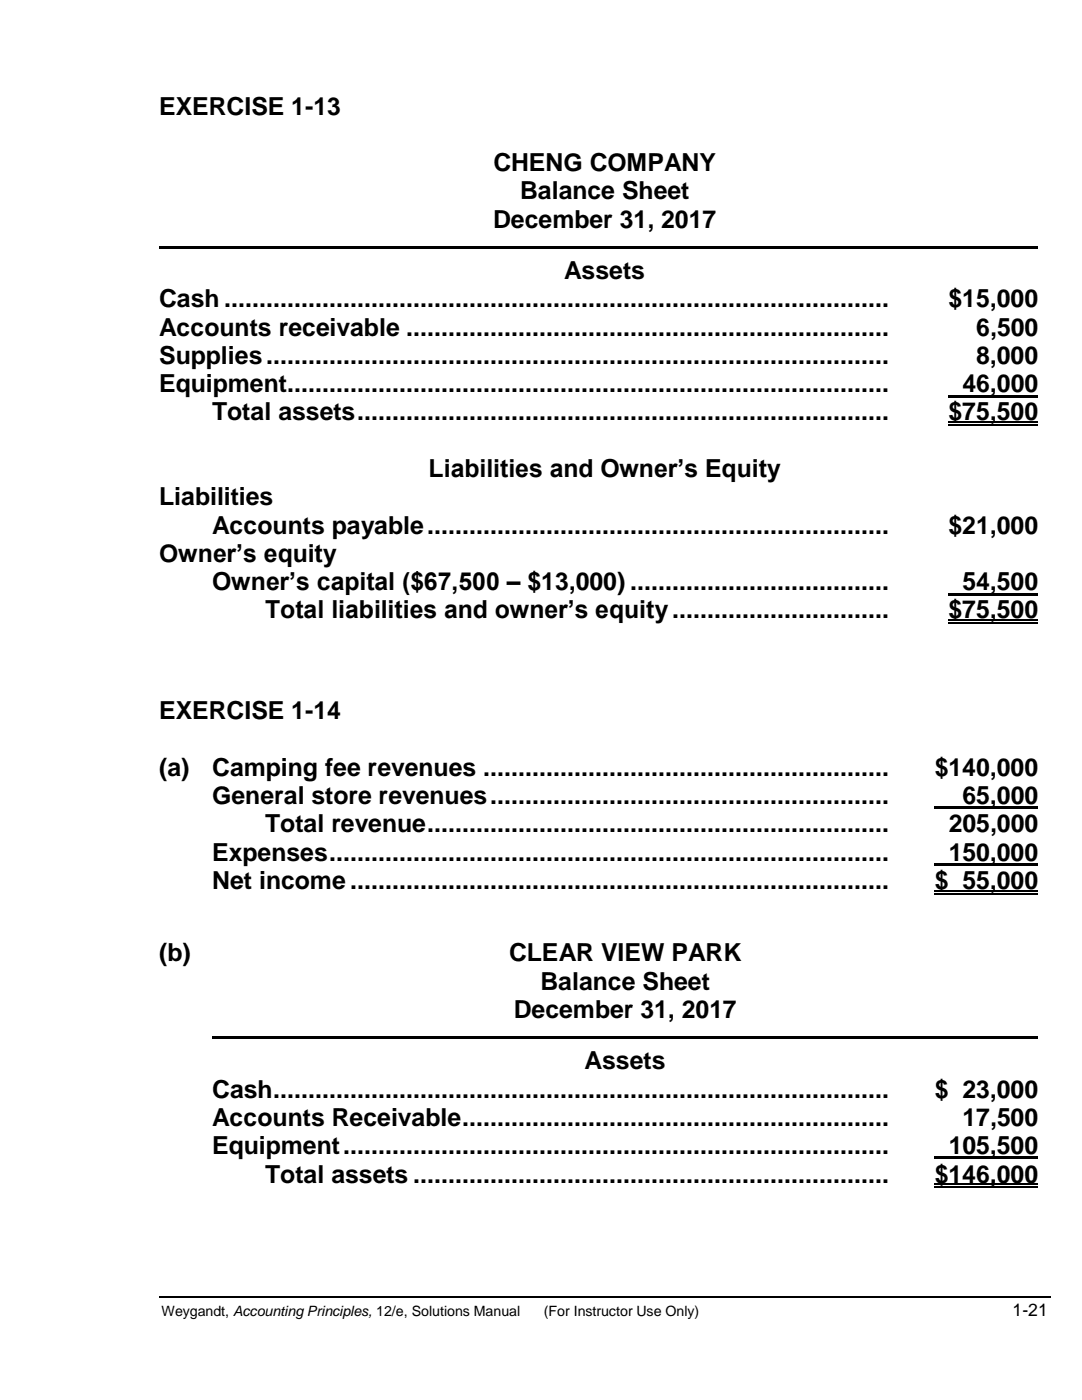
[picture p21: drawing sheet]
<svg xmlns="http://www.w3.org/2000/svg" width="216mm" height="279mm" viewBox="0 0 216 279" stroke-linecap="round" stroke-linejoin="round" font-family="sans-serif">
<defs><g id="words">
<g font-size="5">
<text x="31.8" y="22.9">EXERCISE 1-13</text>
<text x="98.4" y="34.2">CHENG COMPANY</text>
<text x="103.8" y="39.8">Balance Sheet</text>
<text x="98.4" y="45.5">December 31, 2017</text>
<text x="112.5" y="55.7">Assets</text>
<text x="31.8" y="61.3">Cash ...............................................................................................</text>
<text x="189.3" y="61.3">$15,000</text>
<text x="31.8" y="67">Accounts receivable .....................................................................</text>
<text x="194.8" y="67">6,500</text>
<text x="31.8" y="72.6">Supplies.........................................................................................</text>
<text x="194.8" y="72.6">8,000</text>
<text x="31.8" y="78.3">Equipment......................................................................................</text>
<text x="42.3" y="83.9">Total assets............................................................................</text>
<text x="189.3" y="83.9">$75,500</text>
<text x="192.1" y="78.3">46,000</text>
<text x="85.5" y="95.2">Liabilities and Owner’s Equity</text>
<text x="31.8" y="100.9">Liabilities</text>
<text x="42.3" y="106.5">Accounts payable..................................................................</text>
<text x="189.3" y="106.5">$21,000</text>
<text x="31.8" y="112.2">Owner’s equity</text>
<text x="42.3" y="117.8">Owner’s capital ($67,500 – $13,000) .....................................</text>
<text x="192.1" y="117.8">54,500</text>
<text x="52.9" y="123.4">Total liabilities and owner’s equity...............................</text>
<text x="189.3" y="123.4">$75,500</text>
<text x="31.8" y="143.5">EXERCISE 1-14</text>
<text x="31.8" y="154.8">(a)</text>
<text x="42.3" y="154.8">Camping fee revenues ..........................................................</text>
<text x="186.5" y="154.8">$140,000</text>
<text x="42.3" y="160.5">General store revenues.........................................................</text>
<text x="192.1" y="160.5">65,000</text>
<text x="52.9" y="166.1">Total revenue..................................................................</text>
<text x="189.3" y="166.1">205,000</text>
<text x="42.3" y="171.8">Expenses................................................................................</text>
<text x="189.3" y="171.8">150,000</text>
<text x="42.3" y="177.4">Net income .............................................................................</text>
<text x="186.5" y="177.4">$ 55,000</text>
<text x="31.8" y="191.9">(b)</text>
<text x="101.6" y="191.9">CLEAR VIEW PARK</text>
<text x="107.8" y="197.5">Balance Sheet</text>
<text x="102.5" y="203.2">December 31, 2017</text>
<text x="116.7" y="213.4">Assets</text>
<text x="42.3" y="219.1">Cash........................................................................................</text>
<text x="186.5" y="219.1">$ 23,000</text>
<text x="42.3" y="224.7">Accounts Receivable.............................................................</text>
<text x="192.1" y="224.7">17,500</text>
<text x="42.3" y="230.3">Equipment..............................................................................</text>
<text x="189.3" y="230.3">105,500</text>
<text x="52.9" y="236">Total assets ....................................................................</text>
<text x="186.5" y="236">$146,000</text>
</g>
<text font-size="3.5" x="202" y="262.6">1-21</text>
<g font-size="2.8">
<text x="32.2" y="262.6">Weygandt, Accounting Principles, 12/e, Solutions Manual</text>
<text x="108.5" y="262.6">(For Instructor Use Only)</text>
</g>
</g></defs>
<path d="M189.3 84.3h17.8M189.3 84.9h17.8M189.3 123.8h17.8M189.3 124.4h17.8M186.5 177.8h20.6M186.5 178.4h20.6M186.5 236.4h20.6M186.5 237h20.6M31.8 258.9h177.8" fill="none" stroke="#000" stroke-width=".25"/>
<g fill="#000">
<path d="M31.8 49.1h175.3v.5h-175.3z" fill-rule="evenodd"/>
<path d="M189.3 78.8h17.8v.5h-17.8z" fill-rule="evenodd"/>
<path d="M189.3 118.3h17.8v.5h-17.8z" fill-rule="evenodd"/>
<path d="M186.5 161h20.6v.5h-20.6z" fill-rule="evenodd"/>
<path d="M186.5 172.3h20.6v.5h-20.6z" fill-rule="evenodd"/>
<path d="M42.3 206.8h164.8v.5h-164.8z" fill-rule="evenodd"/>
<path d="M186.5 230.8h20.6v.5h-20.6z" fill-rule="evenodd"/>
</g>
<use href="#words"/>
</svg>
